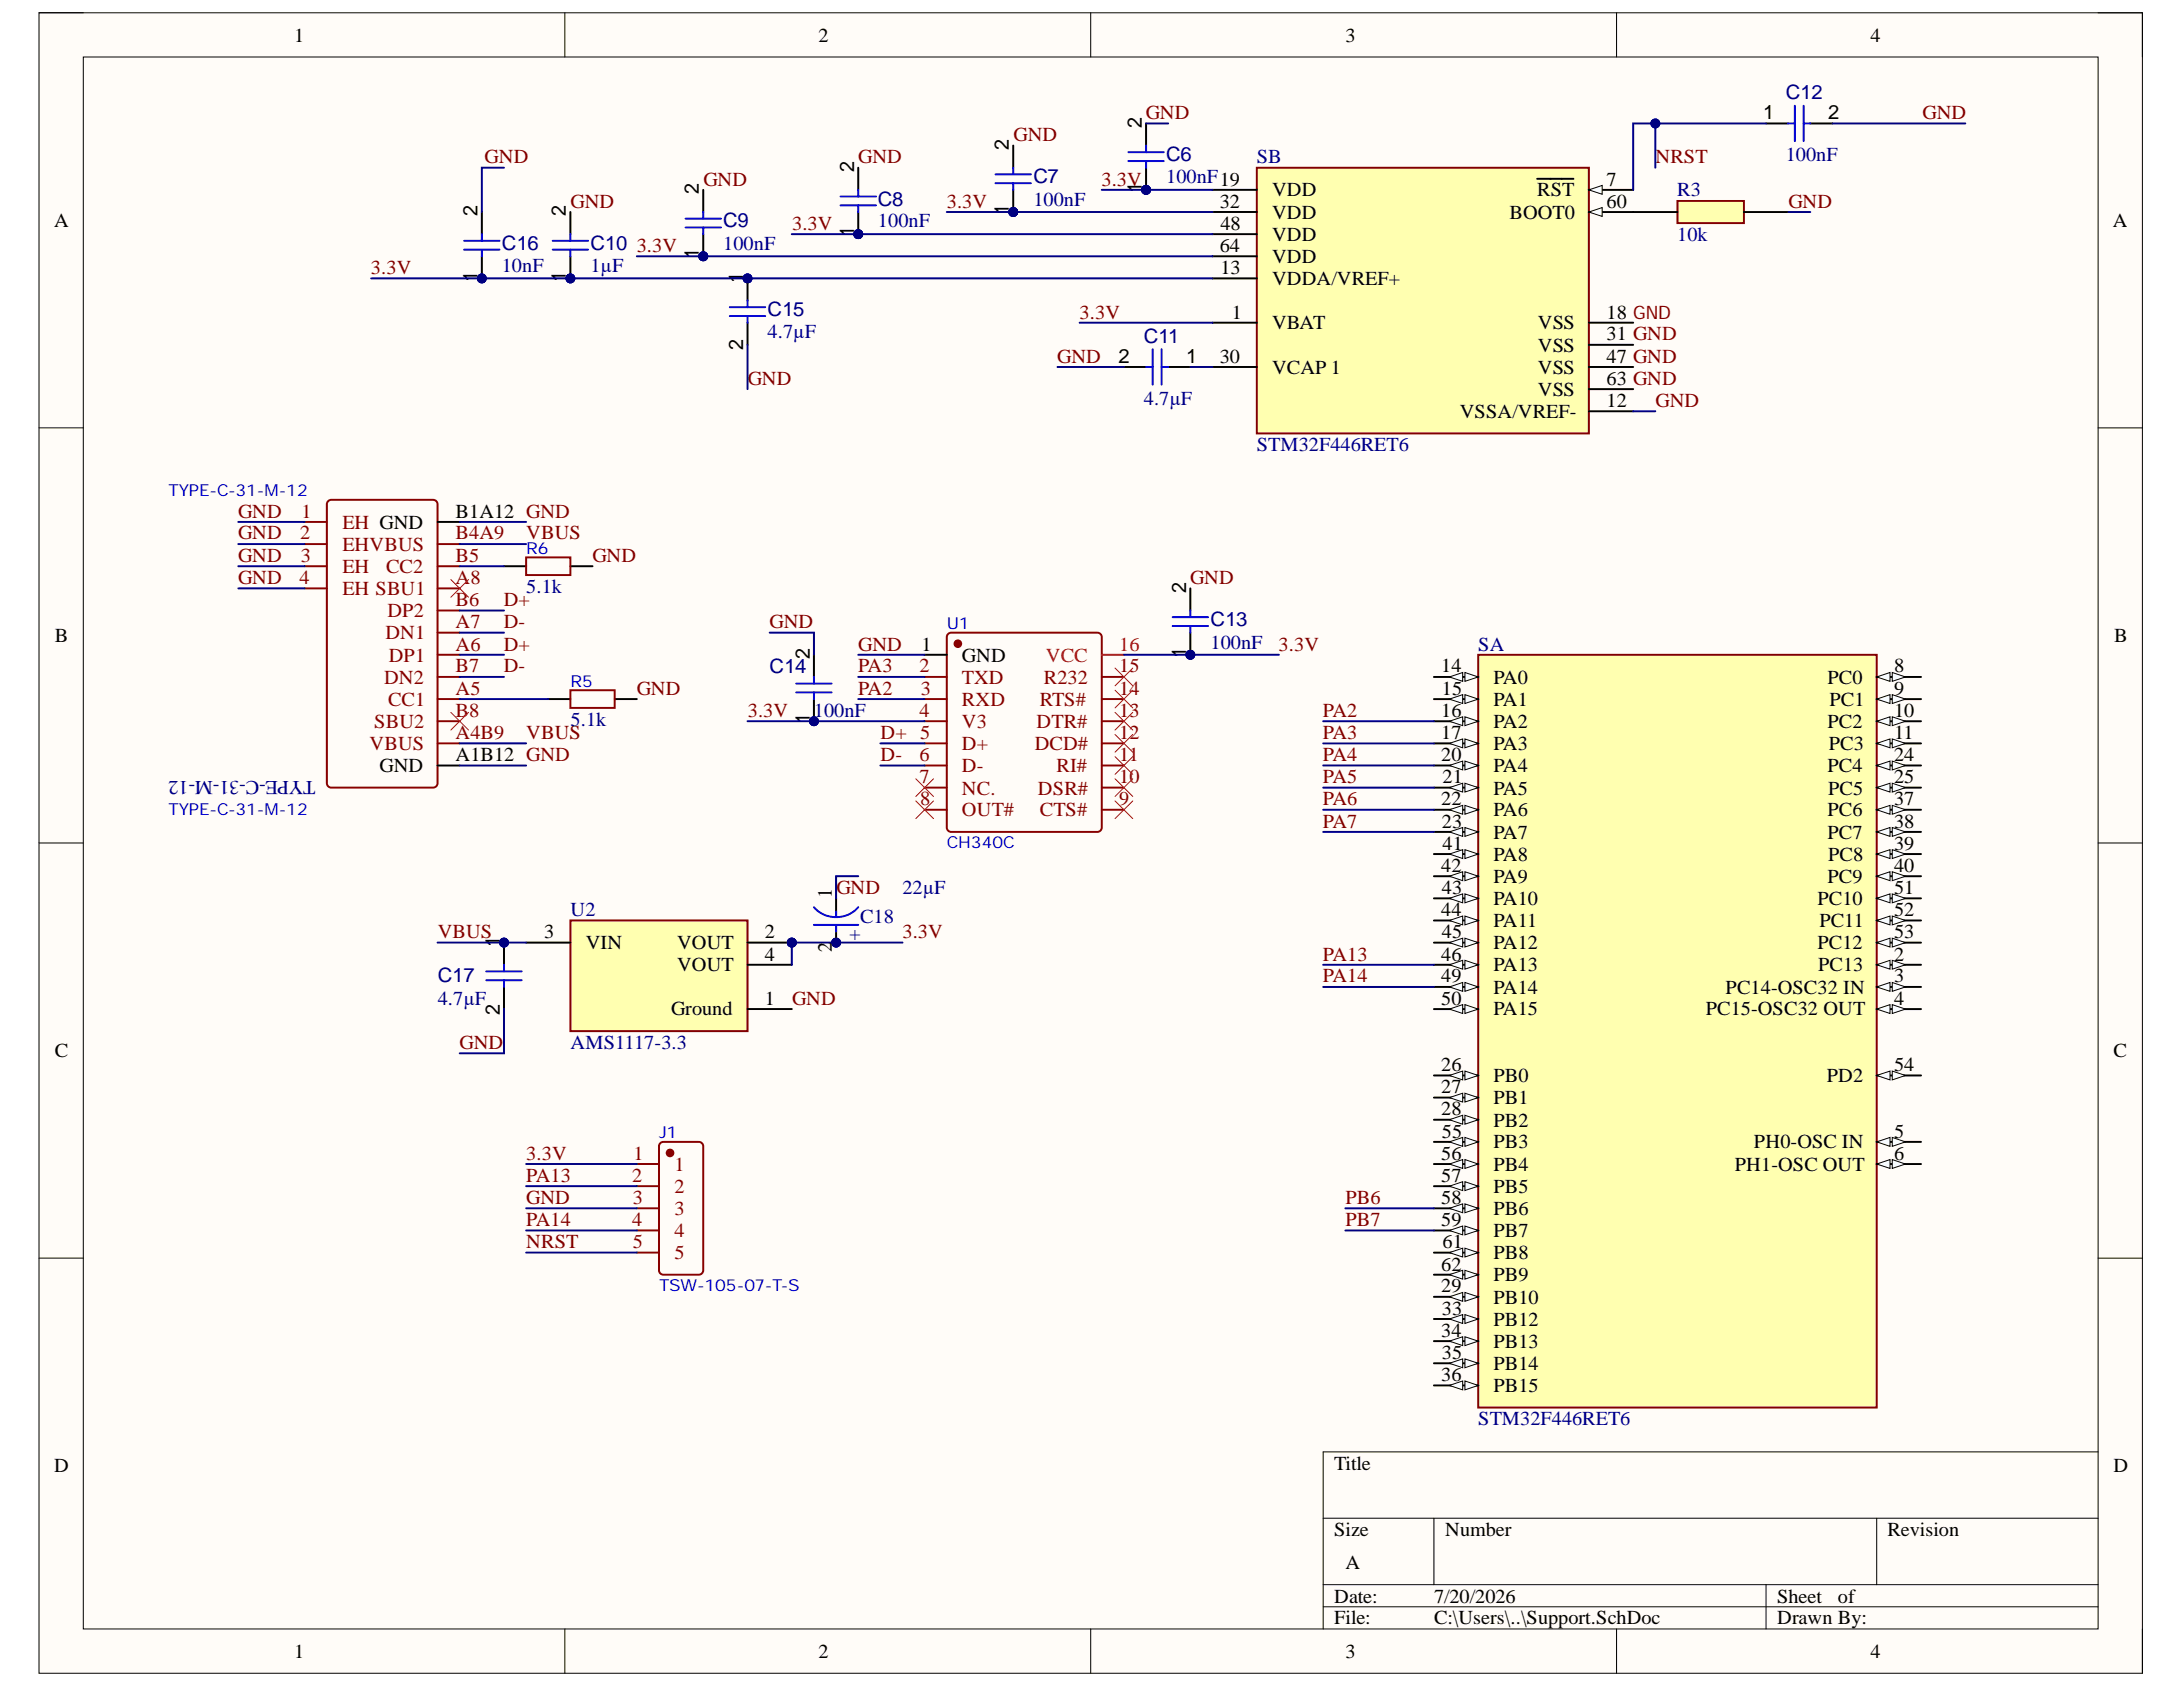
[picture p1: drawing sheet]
<svg xmlns="http://www.w3.org/2000/svg" width="279mm" height="216mm" viewBox="0 0 279 216" stroke-linecap="round" stroke-linejoin="round" font-family="sans-serif">
<defs><g id="words">
<g font-size="2.6">
<text x="146.1" y="16.3" transform="rotate(-90 146.1 16.3)">2</text>
<text x="109.3" y="22" transform="rotate(-90 109.3 22)">2</text>
<text x="129.1" y="19.2" transform="rotate(-90 129.1 19.2)">2</text>
<text x="61.1" y="27.7" transform="rotate(-90 61.1 27.7)">2</text>
<text x="72.4" y="27.7" transform="rotate(-90 72.4 27.7)">2</text>
<text x="89.4" y="24.9" transform="rotate(-90 89.4 24.9)">2</text>
<text x="129.1" y="27.5" transform="rotate(-90 129.1 27.5)">1</text>
<text x="146.1" y="24.7" transform="rotate(-90 146.1 24.7)">1</text>
<text x="89.4" y="33.2" transform="rotate(-90 89.4 33.2)">1</text>
<text x="109.3" y="30.4" transform="rotate(-90 109.3 30.4)">1</text>
<text x="61.1" y="36" transform="rotate(-90 61.1 36)">1</text>
<text x="72.4" y="36" transform="rotate(-90 72.4 36)">1</text>
<text x="95.1" y="36.2" transform="rotate(-90 95.1 36.2)">1</text>
<text x="95.1" y="44.8" transform="rotate(-90 95.1 44.8)">2</text>
<text x="151.8" y="75.9" transform="rotate(-90 151.8 75.9)">2</text>
<text x="103.7" y="84.4" transform="rotate(-90 103.7 84.4)">2</text>
<text x="151.8" y="84.2" transform="rotate(-90 151.8 84.2)">1</text>
<text x="103.7" y="92.6" transform="rotate(-90 103.7 92.6)">1</text>
<text x="106.4" y="115" transform="rotate(-90 106.4 115)">1</text>
<text x="64" y="121.2" transform="rotate(-90 64 121.2)">1</text>
<text x="106.4" y="121.8" transform="rotate(-90 106.4 121.8)">2</text>
<text x="64" y="129.9" transform="rotate(-90 64 129.9)">2</text>
</g>
<g font-size="2.5">
<text x="37.7" y="5.3">1</text>
<text x="104.8" y="5.3">2</text>
<text x="172.2" y="5.3">3</text>
<text x="239.4" y="5.3">4</text>
<text x="225.7" y="15.2">1</text>
<text x="234" y="15.2">2</text>
<text x="205.6" y="23.8">7</text>
<text x="6.9" y="29">A</text>
<text x="156.1" y="26.6">32</text>
<text x="156.2" y="29.4">48</text>
<text x="162.8" y="25.1">VDD</text>
<text x="162.8" y="28">VDD</text>
<text x="193.2" y="28">BOOT0</text>
<text x="196.7" y="25.1">RST</text>
<text x="205.6" y="26.6">60</text>
<text x="270.4" y="29">A</text>
<text x="156.1" y="32.2">64</text>
<text x="156.2" y="35.1">13</text>
<text x="162.8" y="30.8">VDD</text>
<text x="162.8" y="33.7">VDD</text>
<text x="157.6" y="40.8">1</text>
<text x="162.8" y="36.5">VDDA/VREF+</text>
<text x="205.6" y="40.8">18 GND</text>
<text x="143.2" y="46.4">2</text>
<text x="151.8" y="46.4">1</text>
<text x="156.1" y="46.4">30</text>
<text x="162.8" y="42.1">VBAT</text>
<text x="162.8" y="47.8">VCAP 1</text>
<text x="196.8" y="42.1">VSS</text>
<text x="196.8" y="45">VSS</text>
<text x="196.8" y="47.8">VSS</text>
<text x="205.6" y="43.6">31 GND</text>
<text x="205.6" y="46.4">47 GND</text>
<text x="186.8" y="53.5">VSSA/VREF-</text>
<text x="196.8" y="50.7">VSS</text>
<text x="205.6" y="49.2">63 GND</text>
<text x="205.6" y="52">12</text>
<text x="58.3" y="66.2">B1A12 GND</text>
<text x="7" y="82.2">B</text>
<text x="118" y="83.3">1</text>
<text x="270.6" y="82.2">B</text>
<text x="123.1" y="84.7">GND</text>
<text x="184.5" y="86">14</text>
<text x="184.6" y="88.9">15</text>
<text x="191.2" y="87.5">PA0</text>
<text x="233.9" y="87.5">PC0</text>
<text x="242.4" y="86">8</text>
<text x="242.4" y="88.9">9</text>
<text x="184.5" y="91.7">16</text>
<text x="184.5" y="94.6">17</text>
<text x="191.2" y="90.4">PA1</text>
<text x="191.2" y="93.2">PA2</text>
<text x="233.9" y="93.2">PC2</text>
<text x="234.1" y="90.4">PC1</text>
<text x="242.4" y="91.7">10</text>
<text x="242.4" y="94.6">11</text>
<text x="48.6" y="98.8">GND</text>
<text x="58.3" y="97.4">A1B12 GND</text>
<text x="184.5" y="97.4">20</text>
<text x="184.6" y="100.3">21</text>
<text x="191.2" y="96">PA3</text>
<text x="191.2" y="98.8">PA4</text>
<text x="191.2" y="101.7">PA5</text>
<text x="233.9" y="98.8">PC4</text>
<text x="234" y="101.7">PC5</text>
<text x="234.1" y="96">PC3</text>
<text x="242.4" y="97.4">24</text>
<text x="242.4" y="100.3">25</text>
<text x="184.5" y="103.1">22</text>
<text x="184.6" y="105.9">23</text>
<text x="191.2" y="104.5">PA6</text>
<text x="191.2" y="107.4">PA7</text>
<text x="233.9" y="104.5">PC6</text>
<text x="233.9" y="107.4">PC7</text>
<text x="242.4" y="103.1">37</text>
<text x="242.4" y="105.9">38</text>
<text x="184.5" y="111.6">42</text>
<text x="184.6" y="108.7">41</text>
<text x="191.2" y="110.2">PA8</text>
<text x="191.2" y="113">PA9</text>
<text x="233.9" y="113">PC9</text>
<text x="234" y="110.2">PC8</text>
<text x="242.4" y="108.7">39</text>
<text x="242.4" y="111.6">40</text>
<text x="184.5" y="117.3">44</text>
<text x="184.6" y="114.4">43</text>
<text x="191.2" y="115.8">PA10</text>
<text x="191.2" y="118.6">PA11</text>
<text x="232.6" y="115.8">PC10</text>
<text x="232.9" y="118.6">PC11</text>
<text x="242.4" y="114.4">51</text>
<text x="242.4" y="117.3">52</text>
<text x="69.6" y="120.1">3</text>
<text x="75" y="121.5">VIN</text>
<text x="86.6" y="121.5">VOUT</text>
<text x="86.6" y="124.3">VOUT</text>
<text x="97.9" y="120.1">2</text>
<text x="97.9" y="122.9">4</text>
<text x="184.5" y="122.9">46</text>
<text x="184.5" y="125.7">49</text>
<text x="184.6" y="120.1">45</text>
<text x="191.2" y="121.5">PA12</text>
<text x="191.2" y="124.3">PA13</text>
<text x="232.6" y="121.5">PC12</text>
<text x="232.7" y="124.3">PC13</text>
<text x="242.4" y="120.1">53</text>
<text x="242.4" y="122.9">2</text>
<text x="242.4" y="125.7">3</text>
<text x="85.9" y="130">Ground</text>
<text x="97.9" y="128.6">1</text>
<text x="184.5" y="128.6">50</text>
<text x="191.2" y="127.2">PA14</text>
<text x="191.2" y="130">PA15</text>
<text x="218.3" y="130">PC15-OSC32 OUT</text>
<text x="220.9" y="127.2">PC14-OSC32 IN</text>
<text x="242.4" y="128.6">4</text>
<text x="7" y="135.3">C</text>
<text x="184.5" y="137.1">26</text>
<text x="242.4" y="137.1">54</text>
<text x="270.5" y="135.3">C</text>
<text x="184.5" y="139.9">27</text>
<text x="184.5" y="142.7">28</text>
<text x="191.2" y="138.5">PB0</text>
<text x="191.2" y="141.3">PB1</text>
<text x="233.8" y="138.5">PD2</text>
<text x="184.5" y="148.4">56</text>
<text x="184.6" y="145.6">55</text>
<text x="191.2" y="144.2">PB2</text>
<text x="191.2" y="147">PB3</text>
<text x="191.2" y="149.8">PB4</text>
<text x="222" y="149.8">PH1-OSC OUT</text>
<text x="224.5" y="147">PH0-OSC IN</text>
<text x="242.4" y="145.6">5</text>
<text x="242.4" y="148.4">6</text>
<text x="184.5" y="151.3">57</text>
<text x="184.5" y="154.1">58</text>
<text x="191.2" y="152.6">PB5</text>
<text x="191.2" y="155.5">PB6</text>
<text x="184.5" y="156.9">59</text>
<text x="184.6" y="159.7">61</text>
<text x="191.2" y="158.3">PB7</text>
<text x="191.2" y="161.2">PB8</text>
<text x="184.5" y="162.6">62</text>
<text x="184.5" y="165.4">29</text>
<text x="191.2" y="164">PB9</text>
<text x="191.2" y="166.8">PB10</text>
<text x="184.5" y="171.1">34</text>
<text x="184.6" y="168.3">33</text>
<text x="184.6" y="174">35</text>
<text x="191.2" y="169.6">PB12</text>
<text x="191.2" y="172.5">PB13</text>
<text x="184.5" y="176.7">36</text>
<text x="191.2" y="175.3">PB14</text>
<text x="191.2" y="178.2">PB15</text>
<text x="6.9" y="188.4">D</text>
<text x="170.8" y="188.1">Title</text>
<text x="270.5" y="188.4">D</text>
<text x="170.8" y="196.5">Size</text>
<text x="185" y="196.5">Number</text>
<text x="241.6" y="196.5">Revision</text>
<text x="172.2" y="200.9">A</text>
<text x="170.8" y="205.1">Date:</text>
<text x="170.8" y="207.9">File:</text>
<text x="183.5" y="205.1">7/20/2026</text>
<text x="183.5" y="207.9">C:\Users\..\Support.SchDoc</text>
<text x="227.5" y="205.1">Sheet</text>
<text x="227.5" y="207.9">Drawn By:</text>
<text x="235.2" y="205.1">of</text>
<text x="37.7" y="212.2">1</text>
<text x="104.8" y="212.2">2</text>
<text x="172.2" y="212.2">3</text>
<text x="239.4" y="212.2">4</text>
</g>
<g font-size="2.5" fill="#800000">
<text x="146.6" y="15.2">GND</text>
<text x="246.1" y="15.2">GND</text>
<text x="62" y="20.9">GND</text>
<text x="90" y="23.8">GND</text>
<text x="109.8" y="20.9">GND</text>
<text x="129.7" y="18.1">GND</text>
<text x="141" y="23.8">3.3V</text>
<text x="211.9" y="20.9">NRST</text>
<text x="73" y="26.6">GND</text>
<text x="101.4" y="29.4">3.3V</text>
<text x="121.2" y="26.6">3.3V</text>
<text x="228.9" y="26.6">GND</text>
<text x="47.5" y="35.1">3.3V</text>
<text x="81.5" y="32.2">3.3V</text>
<text x="138.2" y="40.8">3.3V</text>
<text x="135.3" y="46.4">GND</text>
<text x="95.7" y="49.2">GND</text>
<text x="211.9" y="52">GND</text>
<text x="30.5" y="66.2">GND</text>
<text x="30.5" y="69">GND</text>
<text x="30.5" y="71.9">GND</text>
<text x="67.4" y="69">VBUS</text>
<text x="75.8" y="71.9">GND</text>
<text x="30.5" y="74.7">GND</text>
<text x="64.5" y="77.6">D+</text>
<text x="152.3" y="74.7">GND</text>
<text x="64.5" y="83.3">D+</text>
<text x="64.5" y="80.4">D-</text>
<text x="98.5" y="80.4">GND</text>
<text x="109.8" y="83.3">GND</text>
<text x="163.7" y="83.3">3.3V</text>
<text x="64.5" y="86">D-</text>
<text x="81.5" y="88.9">GND</text>
<text x="109.8" y="86">PA3</text>
<text x="109.8" y="88.9">PA2</text>
<text x="67.4" y="94.6">VBUS</text>
<text x="95.7" y="91.7">3.3V</text>
<text x="112.7" y="94.6">D+ 5</text>
<text x="169.3" y="91.7">PA2</text>
<text x="169.3" y="94.6">PA3</text>
<text x="112.7" y="97.4">D-</text>
<text x="169.3" y="97.4">PA4</text>
<text x="169.3" y="100.3">PA5</text>
<text x="169.3" y="103.1">PA6</text>
<text x="169.3" y="105.9">PA7</text>
<text x="107" y="114.4">GND</text>
<text x="56" y="120.1">VBUS</text>
<text x="115.5" y="120.1">3.3V</text>
<text x="169.3" y="122.9">PA13</text>
<text x="169.3" y="125.7">PA14</text>
<text x="101.4" y="128.6">GND</text>
<text x="58.8" y="134.3">GND</text>
<text x="67.4" y="148.4">3.3V</text>
<text x="67.4" y="151.3">PA13</text>
<text x="67.4" y="154.1">GND</text>
<text x="172.2" y="154.1">PB6</text>
<text x="67.4" y="156.9">PA14</text>
<text x="67.4" y="159.7">NRST</text>
<text x="172.2" y="156.9">PB7</text>
</g>
<g font-size="2.5" fill="#000080">
<text x="228.6" y="12.7">C12</text>
<text x="132.3" y="23.4">C7</text>
<text x="149.3" y="23.4">100nF19</text>
<text x="149.3" y="20.6">C6</text>
<text x="160.9" y="20.9">SB</text>
<text x="228.6" y="20.6">100nF</text>
<text x="92.6" y="29.1">C9</text>
<text x="112.4" y="29.1">100nF</text>
<text x="112.4" y="26.3">C8</text>
<text x="132.3" y="26.3">100nF</text>
<text x="214.7" y="25.1">R3</text>
<text x="64.2" y="34.8">10nF</text>
<text x="64.2" y="32">C16</text>
<text x="75.6" y="34.8">1µF</text>
<text x="75.6" y="32">C10</text>
<text x="92.6" y="32">100nF</text>
<text x="214.7" y="30.8">10k</text>
<text x="98.2" y="40.4">C15</text>
<text x="98.2" y="43.3">4.7µF</text>
<text x="146.4" y="43.9">C11</text>
<text x="146.4" y="51.8">4.7µF</text>
<text x="160.9" y="57.7">STM32F446RET6</text>
<text x="67.4" y="75.9">5.1k</text>
<text x="154.9" y="83">100nF</text>
<text x="154.9" y="80.1">C13</text>
<text x="189.2" y="83.3">SA</text>
<text x="98.5" y="86.1">C14</text>
<text x="73" y="92.9">5.1k</text>
<text x="104.2" y="91.7">100nF</text>
<text x="40.4" y="99.9" transform="rotate(-180 40.4 99.9)">TYPE-C-31-M-12</text>
<text x="73" y="117.3">U2</text>
<text x="110.1" y="118.1">C18</text>
<text x="110.2" y="119" transform="rotate(-180 110.2 119)">+</text>
<text x="115.5" y="114.4">22µF</text>
<text x="56" y="125.7">C17</text>
<text x="56" y="128.6">4.7µF</text>
<text x="73" y="134.3">AMS1117-3.3</text>
<text x="189.2" y="182.4">STM32F446RET6</text>
</g>
<g font-size="2.5" fill="#800">
<text x="38.4" y="69">2</text>
<text x="38.5" y="71.9">3</text>
<text x="38.6" y="66.2">1</text>
<text x="43.8" y="70.5">EHVBUS</text>
<text x="43.8" y="67.7">EH GND</text>
<text x="58.3" y="71.9">B5</text>
<text x="58.3" y="69">B4A9</text>
<text x="38.3" y="74.7">4</text>
<text x="43.8" y="76.1">EH SBU1</text>
<text x="43.8" y="73.4">EH</text>
<text x="49.4" y="73.4">CC2</text>
<text x="58.3" y="77.6">B6</text>
<text x="58.3" y="74.7">A8</text>
<text x="49.3" y="81.8">DN1</text>
<text x="49.6" y="79">DP2</text>
<text x="58.3" y="83.3">A6</text>
<text x="58.3" y="80.4">A7</text>
<text x="49.2" y="87.5">DN2</text>
<text x="49.8" y="84.7">DP1</text>
<text x="58.3" y="88.9">A5</text>
<text x="58.3" y="86">B7</text>
<text x="117.7" y="86">2</text>
<text x="117.9" y="88.9">3</text>
<text x="123.1" y="87.5">TXD</text>
<text x="133.6" y="87.5">R232</text>
<text x="143.3" y="88.9">14</text>
<text x="143.3" y="86">15</text>
<text x="47.9" y="93.2">SBU2</text>
<text x="49.7" y="90.4">CC1</text>
<text x="58.3" y="94.6">A4B9</text>
<text x="58.3" y="91.7">B8</text>
<text x="117.7" y="91.7">4</text>
<text x="123.1" y="90.4">RXD</text>
<text x="123.1" y="93.2">V3</text>
<text x="132.7" y="93.2">DTR#</text>
<text x="133.1" y="90.4">RTS#</text>
<text x="143.3" y="94.6">12</text>
<text x="143.3" y="91.7">13</text>
<text x="47.3" y="96">VBUS</text>
<text x="117.7" y="97.4">6</text>
<text x="117.7" y="100.3">7</text>
<text x="123.1" y="96">D+</text>
<text x="123.1" y="98.8">D-</text>
<text x="123.1" y="101.7">NC.</text>
<text x="132.4" y="96">DCD#</text>
<text x="132.9" y="101.7">DSR#</text>
<text x="135.2" y="98.8">RI#</text>
<text x="143.3" y="100.3">10</text>
<text x="143.3" y="97.4">11</text>
<text x="117.8" y="103.1">8</text>
<text x="123.1" y="104.5">OUT#</text>
<text x="133.1" y="104.5">CTS#</text>
<text x="143.3" y="103.1">9</text>
<text x="81.1" y="148.4">1</text>
<text x="86.3" y="149.8">1</text>
<text x="80.9" y="151.3">2</text>
<text x="81" y="154.1">3</text>
<text x="86.3" y="152.6">2</text>
<text x="86.3" y="155.5">3</text>
<text x="80.9" y="156.9">4</text>
<text x="81" y="159.7">5</text>
<text x="86.3" y="158.3">4</text>
<text x="86.3" y="161.2">5</text>
</g>
<g font-size="2.5" fill="#f00">
<text x="143.3" y="83.3">16</text>
<text x="133.9" y="84.7">VCC</text>
</g>
<g font-size="2.1" fill="#00f">
<text x="21.6" y="63.5">TYPE-C-31-M-12</text>
<text x="67.4" y="70.9">R6</text>
<text x="121.2" y="80.5">U1</text>
<text x="73" y="87.9">R5</text>
<text x="21.6" y="104.3">TYPE-C-31-M-12</text>
<text x="121.2" y="108.6">CH340C</text>
<text x="84.4" y="145.7">J1</text>
<text x="84.4" y="165.2">TSW-105-07-T-S</text>
</g>
</g></defs>
<path d="M5 1.6h269.2v212.5h-269.2z" fill-rule="evenodd" fill="#fffcf8"/>
<path d="M5 1.6h269.2v212.5h-269.2z" fill="none" stroke="#000" stroke-width=".13"/>
<path d="M10.7 7.3h257.8v201.2h-257.8z" fill-rule="evenodd" fill="#fffcf8"/>
<g fill="none" stroke="#000" stroke-width=".13">
<path d="M5 1.6h5.7M10.7 7.3h257.8v201.2h-257.8zM72.3 1.6v5.7M139.6 1.6v5.7M206.9 1.6v5.7M268.5 1.6h5.7v5.7M5 54.8h5.7M268.5 54.8h5.7M5 107.9h5.7M268.5 107.9h5.7M5 161h5.7M268.5 161h5.7"/>
<path d="M169.4 194.3h99.1M183.5 194.3v8.5M240.2 194.3v8.5M268.5 185.8h-99.1v22.7M72.3 208.5v5.6M139.6 208.5v5.6M169.4 202.8h99.1M169.4 205.6h99.1M206.9 208.5v5.6M226 202.8v5.7M274.2 208.5v5.6"/>
</g>
<path d="M189.2 83.8h51v96.3h-51z" fill-rule="evenodd" fill="#ffffb0"/>
<path d="M189.2 83.8h51v96.3h-51z" fill="none" stroke="#800000" stroke-width=".25"/>
<path d="M240.2 86.6h5.7" fill="none" stroke="#000" stroke-width=".25"/>
<path d="M240.2 86.6l1.7-.5v1.1z" fill="#f8fcff"/>
<path d="M240.2 86.6l1.7-.5v1.1z" fill="none" stroke="#000" stroke-width=".13"/>
<path d="M242.2 86.1l1.7 .5-1.7 .6z" fill="#f8fcff"/>
<path d="M242.2 86.1l1.7 .5-1.7 .6z" fill="none" stroke="#000" stroke-width=".13"/>
<path d="M240.2 89.5h5.7" fill="none" stroke="#000" stroke-width=".25"/>
<path d="M240.2 89.5l1.7-.6v1.1z" fill="#f8fcff"/>
<path d="M240.2 89.5l1.7-.6v1.1z" fill="none" stroke="#000" stroke-width=".13"/>
<path d="M242.2 88.9l1.7 .6-1.7 .5z" fill="#f8fcff"/>
<path d="M242.2 88.9l1.7 .6-1.7 .5z" fill="none" stroke="#000" stroke-width=".13"/>
<path d="M240.2 92.3h5.7" fill="none" stroke="#000" stroke-width=".25"/>
<path d="M240.2 92.3l1.7-.6v1.2z" fill="#f8fcff"/>
<path d="M240.2 92.3l1.7-.6v1.2z" fill="none" stroke="#000" stroke-width=".13"/>
<path d="M242.2 91.7l1.7 .6-1.7 .6z" fill="#f8fcff"/>
<path d="M242.2 91.7l1.7 .6-1.7 .6z" fill="none" stroke="#000" stroke-width=".13"/>
<path d="M240.2 95.1h5.7" fill="none" stroke="#000" stroke-width=".25"/>
<path d="M240.2 95.1l1.7-.5v1.1z" fill="#f8fcff"/>
<path d="M240.2 95.1l1.7-.5v1.1z" fill="none" stroke="#000" stroke-width=".13"/>
<path d="M242.2 94.6l1.7 .5-1.7 .6z" fill="#f8fcff"/>
<path d="M242.2 94.6l1.7 .5-1.7 .6z" fill="none" stroke="#000" stroke-width=".13"/>
<path d="M240.2 98h5.7" fill="none" stroke="#000" stroke-width=".25"/>
<path d="M240.2 98l1.7-.6v1.1z" fill="#f8fcff"/>
<path d="M240.2 98l1.7-.6v1.1z" fill="none" stroke="#000" stroke-width=".13"/>
<path d="M242.2 97.4l1.7 .6-1.7 .5z" fill="#f8fcff"/>
<path d="M242.2 97.4l1.7 .6-1.7 .5z" fill="none" stroke="#000" stroke-width=".13"/>
<path d="M240.2 100.8h5.7" fill="none" stroke="#000" stroke-width=".25"/>
<path d="M240.2 100.8l1.7-.6v1.2z" fill="#f8fcff"/>
<path d="M240.2 100.8l1.7-.6v1.2z" fill="none" stroke="#000" stroke-width=".13"/>
<path d="M242.2 100.2l1.7 .6-1.7 .6z" fill="#f8fcff"/>
<path d="M242.2 100.2l1.7 .6-1.7 .6z" fill="none" stroke="#000" stroke-width=".13"/>
<path d="M240.2 103.6h5.7" fill="none" stroke="#000" stroke-width=".25"/>
<path d="M240.2 103.6l1.7-.5v1.1z" fill="#f8fcff"/>
<path d="M240.2 103.6l1.7-.5v1.1z" fill="none" stroke="#000" stroke-width=".13"/>
<path d="M242.2 103.1l1.7 .5-1.7 .6z" fill="#f8fcff"/>
<path d="M242.2 103.1l1.7 .5-1.7 .6z" fill="none" stroke="#000" stroke-width=".13"/>
<path d="M240.2 106.5h5.7" fill="none" stroke="#000" stroke-width=".25"/>
<path d="M240.2 106.5l1.7-.6v1.1z" fill="#f8fcff"/>
<path d="M240.2 106.5l1.7-.6v1.1z" fill="none" stroke="#000" stroke-width=".13"/>
<path d="M242.2 105.9l1.7 .6-1.7 .5z" fill="#f8fcff"/>
<path d="M242.2 105.9l1.7 .6-1.7 .5z" fill="none" stroke="#000" stroke-width=".13"/>
<path d="M240.2 109.3h5.7" fill="none" stroke="#000" stroke-width=".25"/>
<path d="M240.2 109.3l1.7-.6v1.2z" fill="#f8fcff"/>
<path d="M240.2 109.3l1.7-.6v1.2z" fill="none" stroke="#000" stroke-width=".13"/>
<path d="M242.2 108.7l1.7 .6-1.7 .6z" fill="#f8fcff"/>
<path d="M242.2 108.7l1.7 .6-1.7 .6z" fill="none" stroke="#000" stroke-width=".13"/>
<path d="M240.2 112.1h5.7" fill="none" stroke="#000" stroke-width=".25"/>
<path d="M240.2 112.1l1.7-.5v1.1z" fill="#f8fcff"/>
<path d="M240.2 112.1l1.7-.5v1.1z" fill="none" stroke="#000" stroke-width=".13"/>
<path d="M242.2 111.6l1.7 .5-1.7 .6z" fill="#f8fcff"/>
<path d="M242.2 111.6l1.7 .5-1.7 .6z" fill="none" stroke="#000" stroke-width=".13"/>
<path d="M240.2 115h5.7" fill="none" stroke="#000" stroke-width=".25"/>
<path d="M240.2 115l1.7-.6v1.1z" fill="#f8fcff"/>
<path d="M240.2 115l1.7-.6v1.1z" fill="none" stroke="#000" stroke-width=".13"/>
<path d="M242.2 114.4l1.7 .6-1.7 .5z" fill="#f8fcff"/>
<path d="M242.2 114.4l1.7 .6-1.7 .5z" fill="none" stroke="#000" stroke-width=".13"/>
<path d="M240.2 117.8h5.7" fill="none" stroke="#000" stroke-width=".25"/>
<path d="M240.2 117.8l1.7-.6v1.2z" fill="#f8fcff"/>
<path d="M240.2 117.8l1.7-.6v1.2z" fill="none" stroke="#000" stroke-width=".13"/>
<path d="M242.2 117.2l1.7 .6-1.7 .6z" fill="#f8fcff"/>
<path d="M242.2 117.2l1.7 .6-1.7 .6z" fill="none" stroke="#000" stroke-width=".13"/>
<path d="M240.2 120.6h5.7" fill="none" stroke="#000" stroke-width=".25"/>
<path d="M240.2 120.6l1.7-.5v1.1z" fill="#f8fcff"/>
<path d="M240.2 120.6l1.7-.5v1.1z" fill="none" stroke="#000" stroke-width=".13"/>
<path d="M242.2 120.1l1.7 .5-1.7 .6z" fill="#f8fcff"/>
<path d="M242.2 120.1l1.7 .5-1.7 .6z" fill="none" stroke="#000" stroke-width=".13"/>
<path d="M240.2 123.5h5.7" fill="none" stroke="#000" stroke-width=".25"/>
<path d="M240.2 123.5l1.7-.6v1.1z" fill="#f8fcff"/>
<path d="M240.2 123.5l1.7-.6v1.1z" fill="none" stroke="#000" stroke-width=".13"/>
<path d="M242.2 122.9l1.7 .6-1.7 .5z" fill="#f8fcff"/>
<path d="M242.2 122.9l1.7 .6-1.7 .5z" fill="none" stroke="#000" stroke-width=".13"/>
<path d="M240.2 126.3h5.7" fill="none" stroke="#000" stroke-width=".25"/>
<path d="M240.2 126.3l1.7-.6v1.2z" fill="#f8fcff"/>
<path d="M240.2 126.3l1.7-.6v1.2z" fill="none" stroke="#000" stroke-width=".13"/>
<path d="M242.2 125.7l1.7 .6-1.7 .6z" fill="#f8fcff"/>
<path d="M242.2 125.7l1.7 .6-1.7 .6z" fill="none" stroke="#000" stroke-width=".13"/>
<path d="M240.2 129.1h5.7" fill="none" stroke="#000" stroke-width=".25"/>
<path d="M240.2 129.1l1.7-.5v1.1z" fill="#f8fcff"/>
<path d="M240.2 129.1l1.7-.5v1.1z" fill="none" stroke="#000" stroke-width=".13"/>
<path d="M242.2 128.6l1.7 .5-1.7 .6z" fill="#f8fcff"/>
<path d="M242.2 128.6l1.7 .5-1.7 .6z" fill="none" stroke="#000" stroke-width=".13"/>
<path d="M240.2 146.1h5.7" fill="none" stroke="#000" stroke-width=".25"/>
<path d="M240.2 146.1l1.7-.5v1.1z" fill="#f8fcff"/>
<path d="M240.2 146.1l1.7-.5v1.1z" fill="none" stroke="#000" stroke-width=".13"/>
<path d="M242.2 145.6l1.7 .5-1.7 .6z" fill="#f8fcff"/>
<path d="M242.2 145.6l1.7 .5-1.7 .6z" fill="none" stroke="#000" stroke-width=".13"/>
<path d="M240.2 149h5.7" fill="none" stroke="#000" stroke-width=".25"/>
<path d="M240.2 149l1.7-.6v1.1z" fill="#f8fcff"/>
<path d="M240.2 149l1.7-.6v1.1z" fill="none" stroke="#000" stroke-width=".13"/>
<path d="M242.2 148.4l1.7 .6-1.7 .5z" fill="#f8fcff"/>
<path d="M242.2 148.4l1.7 .6-1.7 .5z" fill="none" stroke="#000" stroke-width=".13"/>
<path d="M183.5 86.6h5.7" fill="none" stroke="#000" stroke-width=".25"/>
<path d="M187.5 86.1l1.7 .5-1.7 .6z" fill="#f8fcff"/>
<path d="M187.5 86.1l1.7 .5-1.7 .6z" fill="none" stroke="#000" stroke-width=".13"/>
<path d="M185.5 86.6l1.7-.5v1.1z" fill="#f8fcff"/>
<path d="M185.5 86.6l1.7-.5v1.1z" fill="none" stroke="#000" stroke-width=".13"/>
<path d="M183.5 89.5h5.7" fill="none" stroke="#000" stroke-width=".25"/>
<path d="M187.5 88.9l1.7 .6-1.7 .5z" fill="#f8fcff"/>
<path d="M187.5 88.9l1.7 .6-1.7 .5z" fill="none" stroke="#000" stroke-width=".13"/>
<path d="M185.5 89.5l1.7-.6v1.1z" fill="#f8fcff"/>
<path d="M185.5 89.5l1.7-.6v1.1z" fill="none" stroke="#000" stroke-width=".13"/>
<path d="M183.5 92.3h5.7" fill="none" stroke="#000" stroke-width=".25"/>
<path d="M187.5 91.7l1.7 .6-1.7 .6z" fill="#f8fcff"/>
<path d="M187.5 91.7l1.7 .6-1.7 .6z" fill="none" stroke="#000" stroke-width=".13"/>
<path d="M185.5 92.3l1.7-.6v1.2z" fill="#f8fcff"/>
<path d="M185.5 92.3l1.7-.6v1.2z" fill="none" stroke="#000" stroke-width=".13"/>
<path d="M183.5 95.1h5.7" fill="none" stroke="#000" stroke-width=".25"/>
<path d="M187.5 94.6l1.7 .5-1.7 .6z" fill="#f8fcff"/>
<path d="M187.5 94.6l1.7 .5-1.7 .6z" fill="none" stroke="#000" stroke-width=".13"/>
<path d="M185.5 95.1l1.7-.5v1.1z" fill="#f8fcff"/>
<path d="M185.5 95.1l1.7-.5v1.1z" fill="none" stroke="#000" stroke-width=".13"/>
<path d="M183.5 98h5.7" fill="none" stroke="#000" stroke-width=".25"/>
<path d="M187.5 97.4l1.7 .6-1.7 .5z" fill="#f8fcff"/>
<path d="M187.5 97.4l1.7 .6-1.7 .5z" fill="none" stroke="#000" stroke-width=".13"/>
<path d="M185.5 98l1.7-.6v1.1z" fill="#f8fcff"/>
<path d="M185.5 98l1.7-.6v1.1z" fill="none" stroke="#000" stroke-width=".13"/>
<path d="M183.5 100.8h5.7" fill="none" stroke="#000" stroke-width=".25"/>
<path d="M187.5 100.2l1.7 .6-1.7 .6z" fill="#f8fcff"/>
<path d="M187.5 100.2l1.7 .6-1.7 .6z" fill="none" stroke="#000" stroke-width=".13"/>
<path d="M185.5 100.8l1.7-.6v1.2z" fill="#f8fcff"/>
<path d="M185.5 100.8l1.7-.6v1.2z" fill="none" stroke="#000" stroke-width=".13"/>
<path d="M183.5 103.6h5.7" fill="none" stroke="#000" stroke-width=".25"/>
<path d="M187.5 103.1l1.7 .5-1.7 .6z" fill="#f8fcff"/>
<path d="M187.5 103.1l1.7 .5-1.7 .6z" fill="none" stroke="#000" stroke-width=".13"/>
<path d="M185.5 103.6l1.7-.5v1.1z" fill="#f8fcff"/>
<path d="M185.5 103.6l1.7-.5v1.1z" fill="none" stroke="#000" stroke-width=".13"/>
<path d="M183.5 106.5h5.7" fill="none" stroke="#000" stroke-width=".25"/>
<path d="M187.5 105.9l1.7 .6-1.7 .5z" fill="#f8fcff"/>
<path d="M187.5 105.9l1.7 .6-1.7 .5z" fill="none" stroke="#000" stroke-width=".13"/>
<path d="M185.5 106.5l1.7-.6v1.1z" fill="#f8fcff"/>
<path d="M185.5 106.5l1.7-.6v1.1z" fill="none" stroke="#000" stroke-width=".13"/>
<path d="M183.5 109.3h5.7" fill="none" stroke="#000" stroke-width=".25"/>
<path d="M187.5 108.7l1.7 .6-1.7 .6z" fill="#f8fcff"/>
<path d="M187.5 108.7l1.7 .6-1.7 .6z" fill="none" stroke="#000" stroke-width=".13"/>
<path d="M185.5 109.3l1.7-.6v1.2z" fill="#f8fcff"/>
<path d="M185.5 109.3l1.7-.6v1.2z" fill="none" stroke="#000" stroke-width=".13"/>
<path d="M183.5 112.1h5.7" fill="none" stroke="#000" stroke-width=".25"/>
<path d="M187.5 111.6l1.7 .5-1.7 .6z" fill="#f8fcff"/>
<path d="M187.5 111.6l1.7 .5-1.7 .6z" fill="none" stroke="#000" stroke-width=".13"/>
<path d="M185.5 112.1l1.7-.5v1.1z" fill="#f8fcff"/>
<path d="M185.5 112.1l1.7-.5v1.1z" fill="none" stroke="#000" stroke-width=".13"/>
<path d="M183.5 115h5.7" fill="none" stroke="#000" stroke-width=".25"/>
<path d="M187.5 114.4l1.7 .6-1.7 .5z" fill="#f8fcff"/>
<path d="M187.5 114.4l1.7 .6-1.7 .5z" fill="none" stroke="#000" stroke-width=".13"/>
<path d="M185.5 115l1.7-.6v1.1z" fill="#f8fcff"/>
<path d="M185.5 115l1.7-.6v1.1z" fill="none" stroke="#000" stroke-width=".13"/>
<path d="M183.5 117.8h5.7" fill="none" stroke="#000" stroke-width=".25"/>
<path d="M187.5 117.2l1.7 .6-1.7 .6z" fill="#f8fcff"/>
<path d="M187.5 117.2l1.7 .6-1.7 .6z" fill="none" stroke="#000" stroke-width=".13"/>
<path d="M185.5 117.8l1.7-.6v1.2z" fill="#f8fcff"/>
<path d="M185.5 117.8l1.7-.6v1.2z" fill="none" stroke="#000" stroke-width=".13"/>
<path d="M183.5 120.6h5.7" fill="none" stroke="#000" stroke-width=".25"/>
<path d="M187.5 120.1l1.7 .5-1.7 .6z" fill="#f8fcff"/>
<path d="M187.5 120.1l1.7 .5-1.7 .6z" fill="none" stroke="#000" stroke-width=".13"/>
<path d="M185.5 120.6l1.7-.5v1.1z" fill="#f8fcff"/>
<path d="M185.5 120.6l1.7-.5v1.1z" fill="none" stroke="#000" stroke-width=".13"/>
<path d="M183.5 123.5h5.7" fill="none" stroke="#000" stroke-width=".25"/>
<path d="M187.5 122.9l1.7 .6-1.7 .5z" fill="#f8fcff"/>
<path d="M187.5 122.9l1.7 .6-1.7 .5z" fill="none" stroke="#000" stroke-width=".13"/>
<path d="M185.5 123.5l1.7-.6v1.1z" fill="#f8fcff"/>
<path d="M185.5 123.5l1.7-.6v1.1z" fill="none" stroke="#000" stroke-width=".13"/>
<path d="M183.5 126.3h5.7" fill="none" stroke="#000" stroke-width=".25"/>
<path d="M187.5 125.7l1.7 .6-1.7 .6z" fill="#f8fcff"/>
<path d="M187.5 125.7l1.7 .6-1.7 .6z" fill="none" stroke="#000" stroke-width=".13"/>
<path d="M185.5 126.3l1.7-.6v1.2z" fill="#f8fcff"/>
<path d="M185.5 126.3l1.7-.6v1.2z" fill="none" stroke="#000" stroke-width=".13"/>
<path d="M183.5 129.1h5.7" fill="none" stroke="#000" stroke-width=".25"/>
<path d="M187.5 128.6l1.7 .5-1.7 .6z" fill="#f8fcff"/>
<path d="M187.5 128.6l1.7 .5-1.7 .6z" fill="none" stroke="#000" stroke-width=".13"/>
<path d="M185.5 129.1l1.7-.5v1.1z" fill="#f8fcff"/>
<path d="M185.5 129.1l1.7-.5v1.1z" fill="none" stroke="#000" stroke-width=".13"/>
<path d="M183.5 137.6h5.7" fill="none" stroke="#000" stroke-width=".25"/>
<path d="M187.5 137.1l1.7 .5-1.7 .6z" fill="#f8fcff"/>
<path d="M187.5 137.1l1.7 .5-1.7 .6z" fill="none" stroke="#000" stroke-width=".13"/>
<path d="M185.5 137.6l1.7-.5v1.1z" fill="#f8fcff"/>
<path d="M185.5 137.6l1.7-.5v1.1z" fill="none" stroke="#000" stroke-width=".13"/>
<path d="M183.5 140.5h5.7" fill="none" stroke="#000" stroke-width=".25"/>
<path d="M187.5 139.9l1.7 .6-1.7 .5z" fill="#f8fcff"/>
<path d="M187.5 139.9l1.7 .6-1.7 .5z" fill="none" stroke="#000" stroke-width=".13"/>
<path d="M185.5 140.5l1.7-.6v1.1z" fill="#f8fcff"/>
<path d="M185.5 140.5l1.7-.6v1.1z" fill="none" stroke="#000" stroke-width=".13"/>
<path d="M183.5 143.3h5.7" fill="none" stroke="#000" stroke-width=".25"/>
<path d="M187.5 142.7l1.7 .6-1.7 .6z" fill="#f8fcff"/>
<path d="M187.5 142.7l1.7 .6-1.7 .6z" fill="none" stroke="#000" stroke-width=".13"/>
<path d="M185.5 143.3l1.7-.6v1.2z" fill="#f8fcff"/>
<path d="M185.5 143.3l1.7-.6v1.2z" fill="none" stroke="#000" stroke-width=".13"/>
<path d="M183.5 146.1h5.7" fill="none" stroke="#000" stroke-width=".25"/>
<path d="M187.5 145.6l1.7 .5-1.7 .6z" fill="#f8fcff"/>
<path d="M187.5 145.6l1.7 .5-1.7 .6z" fill="none" stroke="#000" stroke-width=".13"/>
<path d="M185.5 146.1l1.7-.5v1.1z" fill="#f8fcff"/>
<path d="M185.5 146.1l1.7-.5v1.1z" fill="none" stroke="#000" stroke-width=".13"/>
<path d="M183.5 149h5.7" fill="none" stroke="#000" stroke-width=".25"/>
<path d="M187.5 148.4l1.7 .6-1.7 .5z" fill="#f8fcff"/>
<path d="M187.5 148.4l1.7 .6-1.7 .5z" fill="none" stroke="#000" stroke-width=".13"/>
<path d="M185.5 149l1.7-.6v1.1z" fill="#f8fcff"/>
<path d="M185.5 149l1.7-.6v1.1z" fill="none" stroke="#000" stroke-width=".13"/>
<path d="M183.5 151.8h5.7" fill="none" stroke="#000" stroke-width=".25"/>
<path d="M187.5 151.2l1.7 .6-1.7 .6z" fill="#f8fcff"/>
<path d="M187.5 151.2l1.7 .6-1.7 .6z" fill="none" stroke="#000" stroke-width=".13"/>
<path d="M185.5 151.8l1.7-.6v1.2z" fill="#f8fcff"/>
<path d="M185.5 151.8l1.7-.6v1.2z" fill="none" stroke="#000" stroke-width=".13"/>
<path d="M183.5 154.6h5.7" fill="none" stroke="#000" stroke-width=".25"/>
<path d="M187.5 154.1l1.7 .5-1.7 .6z" fill="#f8fcff"/>
<path d="M187.5 154.1l1.7 .5-1.7 .6z" fill="none" stroke="#000" stroke-width=".13"/>
<path d="M185.5 154.6l1.7-.5v1.1z" fill="#f8fcff"/>
<path d="M185.5 154.6l1.7-.5v1.1z" fill="none" stroke="#000" stroke-width=".13"/>
<path d="M183.5 157.5h5.7" fill="none" stroke="#000" stroke-width=".25"/>
<path d="M187.5 156.9l1.7 .6-1.7 .5z" fill="#f8fcff"/>
<path d="M187.5 156.9l1.7 .6-1.7 .5z" fill="none" stroke="#000" stroke-width=".13"/>
<path d="M185.5 157.5l1.7-.6v1.1z" fill="#f8fcff"/>
<path d="M185.5 157.5l1.7-.6v1.1z" fill="none" stroke="#000" stroke-width=".13"/>
<path d="M183.5 160.3h5.7" fill="none" stroke="#000" stroke-width=".25"/>
<path d="M187.5 159.7l1.7 .6-1.7 .6z" fill="#f8fcff"/>
<path d="M187.5 159.7l1.7 .6-1.7 .6z" fill="none" stroke="#000" stroke-width=".13"/>
<path d="M185.5 160.3l1.7-.6v1.2z" fill="#f8fcff"/>
<path d="M185.5 160.3l1.7-.6v1.2z" fill="none" stroke="#000" stroke-width=".13"/>
<path d="M183.5 163.1h5.7" fill="none" stroke="#000" stroke-width=".25"/>
<path d="M187.5 162.6l1.7 .5-1.7 .6z" fill="#f8fcff"/>
<path d="M187.5 162.6l1.7 .5-1.7 .6z" fill="none" stroke="#000" stroke-width=".13"/>
<path d="M185.5 163.1l1.7-.5v1.1z" fill="#f8fcff"/>
<path d="M185.5 163.1l1.7-.5v1.1z" fill="none" stroke="#000" stroke-width=".13"/>
<path d="M183.5 166h5.7" fill="none" stroke="#000" stroke-width=".25"/>
<path d="M187.5 165.4l1.7 .6-1.7 .5z" fill="#f8fcff"/>
<path d="M187.5 165.4l1.7 .6-1.7 .5z" fill="none" stroke="#000" stroke-width=".13"/>
<path d="M185.5 166l1.7-.6v1.1z" fill="#f8fcff"/>
<path d="M185.5 166l1.7-.6v1.1z" fill="none" stroke="#000" stroke-width=".13"/>
<path d="M183.5 168.8h5.7" fill="none" stroke="#000" stroke-width=".25"/>
<path d="M187.5 168.2l1.7 .6-1.7 .6z" fill="#f8fcff"/>
<path d="M187.5 168.2l1.7 .6-1.7 .6z" fill="none" stroke="#000" stroke-width=".13"/>
<path d="M185.5 168.8l1.7-.6v1.2z" fill="#f8fcff"/>
<path d="M185.5 168.8l1.7-.6v1.2z" fill="none" stroke="#000" stroke-width=".13"/>
<path d="M183.5 171.6h5.7" fill="none" stroke="#000" stroke-width=".25"/>
<path d="M187.5 171.1l1.7 .5-1.7 .6z" fill="#f8fcff"/>
<path d="M187.5 171.1l1.7 .5-1.7 .6z" fill="none" stroke="#000" stroke-width=".13"/>
<path d="M185.5 171.6l1.7-.5v1.1z" fill="#f8fcff"/>
<path d="M185.5 171.6l1.7-.5v1.1z" fill="none" stroke="#000" stroke-width=".13"/>
<path d="M183.5 174.5h5.7" fill="none" stroke="#000" stroke-width=".25"/>
<path d="M187.5 173.9l1.7 .6-1.7 .5z" fill="#f8fcff"/>
<path d="M187.5 173.9l1.7 .6-1.7 .5z" fill="none" stroke="#000" stroke-width=".13"/>
<path d="M185.5 174.5l1.7-.6v1.1z" fill="#f8fcff"/>
<path d="M185.5 174.5l1.7-.6v1.1z" fill="none" stroke="#000" stroke-width=".13"/>
<path d="M183.5 177.3h5.7" fill="none" stroke="#000" stroke-width=".25"/>
<path d="M187.5 176.7l1.7 .6-1.7 .6z" fill="#f8fcff"/>
<path d="M187.5 176.7l1.7 .6-1.7 .6z" fill="none" stroke="#000" stroke-width=".13"/>
<path d="M185.5 177.3l1.7-.6v1.2z" fill="#f8fcff"/>
<path d="M185.5 177.3l1.7-.6v1.2z" fill="none" stroke="#000" stroke-width=".13"/>
<path d="M240.2 137.6h5.7" fill="none" stroke="#000" stroke-width=".25"/>
<path d="M240.2 137.6l1.7-.5v1.1z" fill="#f8fcff"/>
<path d="M240.2 137.6l1.7-.5v1.1z" fill="none" stroke="#000" stroke-width=".13"/>
<path d="M242.2 137.1l1.7 .5-1.7 .6z" fill="#f8fcff"/>
<path d="M242.2 137.1l1.7 .5-1.7 .6z" fill="none" stroke="#000" stroke-width=".13"/>
<path d="M160.9 21.5h42.5v34h-42.5z" fill-rule="evenodd" fill="#ffffb0"/>
<path d="M160.9 21.5h42.5v34h-42.5z" fill="none" stroke="#800000" stroke-width=".25"/>
<path d="M155.2 24.3h5.7M155.2 27.1h5.7M155.2 30h5.7M155.2 32.8h5.7M155.2 35.6h5.7M203.4 24.3h5.6" fill="none" stroke="#000" stroke-width=".25"/>
<path d="M203.4 24.3l1.7-.6v1.2z" fill="#f8fcff"/>
<path d="M203.4 24.3l1.7-.6v1.2z" fill="none" stroke="#000" stroke-width=".13"/>
<path d="M196.7 22.9h4.7M203.4 27.1h5.6" fill="none" stroke="#000" stroke-width=".25"/>
<path d="M203.4 27.1l1.7-.5v1.1z" fill="#f8fcff"/>
<path d="M203.4 27.1l1.7-.5v1.1z" fill="none" stroke="#000" stroke-width=".13"/>
<path d="M155.2 41.3h5.7M155.2 47h5.7M203.4 41.3h5.6M203.4 47h5.6M203.4 44.1h5.6M203.4 49.8h5.6M203.4 52.6h5.6" fill="none" stroke="#000" stroke-width=".25"/>
<circle cx="146.7" cy="24.3" r=".57" fill="#000080"/>
<circle cx="146.7" cy="24.3" r=".57" fill="none" stroke="#000080" stroke-width=".13"/>
<path d="M146.7 21.5v2.8" fill="none" stroke="#000" stroke-width=".25"/>
<circle cx="146.7" cy="24.3" r=".57" fill="#000080"/>
<circle cx="146.7" cy="24.3" r=".57" fill="none" stroke="#000080" stroke-width=".13"/>
<path d="M146.7 15.8v2.8" fill="none" stroke="#000" stroke-width=".25"/>
<path d="M144.4 19.5h4.5M146.7 18.6v.9M144.4 20.6h4.5M146.7 20.6v.9" fill="none" stroke="#00f" stroke-width=".25"/>
<circle cx="129.7" cy="27.1" r=".57" fill="#000080"/>
<circle cx="129.7" cy="27.1" r=".57" fill="none" stroke="#000080" stroke-width=".13"/>
<path d="M129.7 24.3v2.8" fill="none" stroke="#000" stroke-width=".25"/>
<circle cx="129.7" cy="27.1" r=".57" fill="#000080"/>
<circle cx="129.7" cy="27.1" r=".57" fill="none" stroke="#000080" stroke-width=".13"/>
<path d="M129.7 18.6v2.9" fill="none" stroke="#000" stroke-width=".25"/>
<path d="M127.4 22.3h4.5M127.4 23.4h4.5M129.7 21.5v.8M129.7 23.4v.9" fill="none" stroke="#00f" stroke-width=".25"/>
<circle cx="109.8" cy="30" r=".57" fill="#000080"/>
<circle cx="109.8" cy="30" r=".57" fill="none" stroke="#000080" stroke-width=".13"/>
<path d="M109.8 27.1v2.9" fill="none" stroke="#000" stroke-width=".25"/>
<circle cx="109.8" cy="30" r=".57" fill="#000080"/>
<circle cx="109.8" cy="30" r=".57" fill="none" stroke="#000080" stroke-width=".13"/>
<path d="M109.8 21.5v2.8" fill="none" stroke="#000" stroke-width=".25"/>
<path d="M107.6 25.1h4.5M107.6 26.3h4.5M109.8 24.3v.8M109.8 26.3v.8" fill="none" stroke="#00f" stroke-width=".25"/>
<circle cx="90" cy="32.8" r=".57" fill="#000080"/>
<circle cx="90" cy="32.8" r=".57" fill="none" stroke="#000080" stroke-width=".13"/>
<path d="M90 30v2.8" fill="none" stroke="#000" stroke-width=".25"/>
<circle cx="90" cy="32.8" r=".57" fill="#000080"/>
<circle cx="90" cy="32.8" r=".57" fill="none" stroke="#000080" stroke-width=".13"/>
<path d="M90 24.3v2.8M143.9 47h2.8M149.5 47h2.8" fill="none" stroke="#000" stroke-width=".25"/>
<path d="M87.7 28h4.6M87.7 29.1h4.6M90 27.1v.9M90 29.1v.9M146.7 47h.8M147.5 44.7v4.5M148.7 44.7v4.5M148.7 47h.8" fill="none" stroke="#00f" stroke-width=".25"/>
<circle cx="73" cy="35.6" r=".57" fill="#000080"/>
<circle cx="73" cy="35.6" r=".57" fill="none" stroke="#000080" stroke-width=".13"/>
<path d="M73 32.8v2.8" fill="none" stroke="#000" stroke-width=".25"/>
<circle cx="73" cy="35.6" r=".57" fill="#000080"/>
<circle cx="73" cy="35.6" r=".57" fill="none" stroke="#000080" stroke-width=".13"/>
<path d="M73 27.1v2.9" fill="none" stroke="#000" stroke-width=".25"/>
<path d="M70.7 30.8h4.6M70.7 31.9h4.6M73 30v.8M73 31.9v.9" fill="none" stroke="#00f" stroke-width=".25"/>
<path d="M214.7 25.7h8.5v2.9h-8.5z" fill-rule="evenodd" fill="#ffffb0"/>
<path d="M214.7 25.7h8.5v2.9h-8.5z" fill="none" stroke="#800000" stroke-width=".25"/>
<path d="M226 15.8h2.9M231.7 15.8h2.8M209 27.1h5.7M223.2 27.1h5.7M56 66.8h2.8M56 98h2.8" fill="none" stroke="#000" stroke-width=".25"/>
<path d="M228.9 15.8h.8M229.7 13.5v4.6M230.8 13.5v4.6M230.8 15.8h.9" fill="none" stroke="#00f" stroke-width=".25"/>
<g fill="none" stroke="#800" stroke-width=".25">
<path d="M39 75.3h2.8M39 72.5h2.8M39 69.6h2.8M39 66.8h2.8M41.9 64.2l.2-.2h.3h13h.3l.2 .2 .1 .3v35.7l-.1 .3-.2 .2-.3 .1h-13l-.3-.1-.2-.2-.1-.3v-35.7zM56 78.1h2.8M56 75.3h2.8M56 72.5h2.8M56 69.6h2.8M56 95.1h2.8M56 92.3h2.8M56 89.5h2.8"/>
<path d="M56 86.6h2.8M56 83.8h2.8M56 81h2.8M121.3 81.2l.2-.2h.2h18.7h.3l.2 .2 .1 .3v24.4l-.1 .3-.2 .2-.3 .1h-18.7l-.2-.1-.2-.2-.1-.3v-24.4z"/>
</g>
<circle cx="122.6" cy="82.4" r=".43" fill="#800"/>
<g fill="none" stroke="#800" stroke-width=".25">
<path d="M118.3 86.6h2.9M118.3 89.5h2.9M118.3 92.3h2.9M118.3 95.1h2.9M118.3 98h2.9M141 86.6h2.9M141 89.5h2.9M141 92.3h2.9M141 95.1h2.9M141 98h2.9M118.3 100.8h2.9M118.3 103.6h2.9"/>
<path d="M141 100.8h2.9M141 103.6h2.9"/>
<circle cx="122.6" cy="82.4" r=".43"/>
</g>
<path d="M118.3 83.8h2.9" fill="none" stroke="#000" stroke-width=".25"/>
<path d="M141 83.8h2.9" fill="none" stroke="#f00" stroke-width=".25"/>
<circle cx="152.4" cy="83.8" r=".57" fill="#000080"/>
<circle cx="152.4" cy="83.8" r=".57" fill="none" stroke="#000080" stroke-width=".13"/>
<path d="M152.3 81v2.8" fill="none" stroke="#000" stroke-width=".25"/>
<circle cx="152.4" cy="83.8" r=".57" fill="#000080"/>
<circle cx="152.4" cy="83.8" r=".57" fill="none" stroke="#000080" stroke-width=".13"/>
<path d="M152.3 75.3v2.8" fill="none" stroke="#000" stroke-width=".25"/>
<path d="M150.1 79h4.5M152.3 78.1v.9M150.1 80.1h4.5M152.3 80.1v.9" fill="none" stroke="#00f" stroke-width=".25"/>
<circle cx="104.2" cy="92.3" r=".57" fill="#000080"/>
<circle cx="104.2" cy="92.3" r=".57" fill="none" stroke="#000080" stroke-width=".13"/>
<path d="M104.2 89.5v2.8" fill="none" stroke="#000" stroke-width=".25"/>
<circle cx="104.2" cy="92.3" r=".57" fill="#000080"/>
<circle cx="104.2" cy="92.3" r=".57" fill="none" stroke="#000080" stroke-width=".13"/>
<path d="M104.2 83.8v2.8" fill="none" stroke="#000" stroke-width=".25"/>
<path d="M101.9 87.5h4.5M101.9 88.6h4.5M104.2 86.6v.9M104.2 88.6v.9" fill="none" stroke="#00f" stroke-width=".25"/>
<circle cx="95.7" cy="35.6" r=".57" fill="#000080"/>
<circle cx="95.7" cy="35.6" r=".57" fill="none" stroke="#000080" stroke-width=".13"/>
<path d="M95.7 35.6v2.9" fill="none" stroke="#000" stroke-width=".25"/>
<circle cx="95.7" cy="35.6" r=".57" fill="#000080"/>
<circle cx="95.7" cy="35.6" r=".57" fill="none" stroke="#000080" stroke-width=".13"/>
<path d="M95.7 41.3v2.8" fill="none" stroke="#000" stroke-width=".25"/>
<path d="M93.4 39.3h4.5M95.7 38.5v.8M93.4 40.4h4.5M95.7 40.4v.9" fill="none" stroke="#00f" stroke-width=".25"/>
<circle cx="61.7" cy="35.6" r=".57" fill="#000080"/>
<circle cx="61.7" cy="35.6" r=".57" fill="none" stroke="#000080" stroke-width=".13"/>
<path d="M61.7 32.8v2.8" fill="none" stroke="#000" stroke-width=".25"/>
<circle cx="61.7" cy="35.6" r=".57" fill="#000080"/>
<circle cx="61.7" cy="35.6" r=".57" fill="none" stroke="#000080" stroke-width=".13"/>
<path d="M61.7 27.1v2.9" fill="none" stroke="#000" stroke-width=".25"/>
<path d="M59.4 30.8h4.5M59.4 31.9h4.5M61.7 30v.8M61.7 31.9v.9" fill="none" stroke="#00f" stroke-width=".25"/>
<circle cx="101.3" cy="120.6" r=".57" fill="#000080"/>
<circle cx="101.3" cy="120.6" r=".57" fill="none" stroke="#000080" stroke-width=".13"/>
<path d="M73 117.8h22.7v14.2h-22.7z" fill-rule="evenodd" fill="#ffffb0"/>
<path d="M73 117.8h22.7v14.2h-22.7z" fill="none" stroke="#800000" stroke-width=".25"/>
<path d="M67.3 120.6h5.7M95.7 120.6h5.6" fill="none" stroke="#000" stroke-width=".25"/>
<circle cx="101.3" cy="120.6" r=".57" fill="#000080"/>
<circle cx="101.3" cy="120.6" r=".57" fill="none" stroke="#000080" stroke-width=".13"/>
<path d="M64.5 72.5h2.8M73 72.5h2.8M70.2 89.5h2.8M78.7 89.5h2.8M95.7 123.5h5.6M95.7 129.1h5.6" fill="none" stroke="#000" stroke-width=".25"/>
<path d="M67.3 71.3h5.7v2.3h-5.7zM73 88.3h5.7v2.3h-5.7zM84.4 146.4l.2-.2 .3-.1h4.5l.3 .1 .2 .2 .1 .3v15.9l-.1 .3-.2 .2h-.3h-4.5h-.3l-.2-.2-.1-.3v-15.9z" fill="none" stroke="#800" stroke-width=".25"/>
<g fill="none" stroke="#f00" stroke-width=".13">
<path d="M57.7 74.2l2.3 2.2M60 74.2l-2.3 2.2M57.7 91.2l2.3 2.2M60 91.2l-2.3 2.2M117.2 99.7l2.3 2.2M119.5 99.7l-2.3 2.2M142.7 99.7l2.3 2.2M142.7 96.8l2.3 2.3M142.7 94l2.3 2.3M142.7 91.2l2.3 2.2M142.7 88.3l2.3 2.3M142.7 85.5l2.3 2.3"/>
<path d="M145 99.7l-2.3 2.2M145 96.8l-2.3 2.3M145 94l-2.3 2.3M145 91.2l-2.3 2.2M145 88.3l-2.3 2.3M145 85.5l-2.3 2.3M117.2 102.5l2.3 2.3M119.5 102.5l-2.3 2.3M142.7 102.5l2.3 2.3M145 102.5l-2.3 2.3"/>
</g>
<circle cx="85.8" cy="147.6" r=".43" fill="#800"/>
<g fill="none" stroke="#800" stroke-width=".25">
<path d="M81.5 149h2.8M81.5 151.8h2.8M81.5 154.6h2.8M81.5 157.5h2.8M81.5 160.3h2.8"/>
<circle cx="85.8" cy="147.6" r=".43"/>
</g>
<circle cx="64.5" cy="120.6" r=".57" fill="#000080"/>
<circle cx="64.5" cy="120.6" r=".57" fill="none" stroke="#000080" stroke-width=".13"/>
<path d="M64.5 120.6v2.9" fill="none" stroke="#000" stroke-width=".25"/>
<circle cx="64.5" cy="120.6" r=".57" fill="#000080"/>
<circle cx="64.5" cy="120.6" r=".57" fill="none" stroke="#000080" stroke-width=".13"/>
<path d="M64.5 126.3v2.8" fill="none" stroke="#000" stroke-width=".25"/>
<path d="M62.2 125.5h4.6M62.2 124.3h4.6M64.5 123.5v.8M64.5 125.5v.8" fill="none" stroke="#00f" stroke-width=".25"/>
<path d="M146.7 24.3h8.5M169.4 98h14.1M169.4 100.8h14.1M169.4 103.6h14.1M169.4 106.5h14.1M172.2 154.6h11.3M172.2 157.5h11.3" fill="none" stroke="#000080" stroke-width=".25"/>
<circle cx="146.7" cy="24.3" r=".57" fill="#000080"/>
<circle cx="146.7" cy="24.3" r=".57" fill="none" stroke="#000080" stroke-width=".13"/>
<path d="M146.7 15.8h2.8M141 24.3h5.7" fill="none" stroke="#000080" stroke-width=".25"/>
<circle cx="146.7" cy="24.3" r=".57" fill="#000080"/>
<circle cx="146.7" cy="24.3" r=".57" fill="none" stroke="#000080" stroke-width=".13"/>
<path d="M129.7 27.1h25.5" fill="none" stroke="#000080" stroke-width=".25"/>
<circle cx="129.7" cy="27.1" r=".57" fill="#000080"/>
<circle cx="129.7" cy="27.1" r=".57" fill="none" stroke="#000080" stroke-width=".13"/>
<path d="M121.2 27.1h8.5" fill="none" stroke="#000080" stroke-width=".25"/>
<circle cx="129.7" cy="27.1" r=".57" fill="#000080"/>
<circle cx="129.7" cy="27.1" r=".57" fill="none" stroke="#000080" stroke-width=".13"/>
<path d="M109.8 30h45.4" fill="none" stroke="#000080" stroke-width=".25"/>
<circle cx="109.8" cy="30" r=".57" fill="#000080"/>
<circle cx="109.8" cy="30" r=".57" fill="none" stroke="#000080" stroke-width=".13"/>
<path d="M101.3 30h8.5" fill="none" stroke="#000080" stroke-width=".25"/>
<circle cx="109.8" cy="30" r=".57" fill="#000080"/>
<circle cx="109.8" cy="30" r=".57" fill="none" stroke="#000080" stroke-width=".13"/>
<path d="M90 32.8h65.2" fill="none" stroke="#000080" stroke-width=".25"/>
<circle cx="90" cy="32.8" r=".57" fill="#000080"/>
<circle cx="90" cy="32.8" r=".57" fill="none" stroke="#000080" stroke-width=".13"/>
<path d="M81.5 32.8h8.5" fill="none" stroke="#000080" stroke-width=".25"/>
<circle cx="90" cy="32.8" r=".57" fill="#000080"/>
<circle cx="90" cy="32.8" r=".57" fill="none" stroke="#000080" stroke-width=".13"/>
<path d="M47.5 35.6h107.7" fill="none" stroke="#000080" stroke-width=".25"/>
<circle cx="61.7" cy="35.6" r=".57" fill="#000080"/>
<circle cx="61.7" cy="35.6" r=".57" fill="none" stroke="#000080" stroke-width=".13"/>
<circle cx="73" cy="35.6" r=".57" fill="#000080"/>
<circle cx="73" cy="35.6" r=".57" fill="none" stroke="#000080" stroke-width=".13"/>
<circle cx="95.7" cy="35.6" r=".57" fill="#000080"/>
<circle cx="95.7" cy="35.6" r=".57" fill="none" stroke="#000080" stroke-width=".13"/>
<path d="M226 15.8h-17v8.5M228.9 27.1h2.8M135.3 47h8.6M138.2 41.3h17M209 52.6h2.9" fill="none" stroke="#000080" stroke-width=".25"/>
<circle cx="211.9" cy="15.8" r=".57" fill="#000080"/>
<circle cx="211.9" cy="15.8" r=".57" fill="none" stroke="#000080" stroke-width=".13"/>
<path d="M234.5 15.8h17M152.3 47h2.9M58.8 66.8h8.5M58.8 98h8.5M95.7 92.3h22.6M109.8 83.8h8.5" fill="none" stroke="#000080" stroke-width=".25"/>
<circle cx="104.2" cy="92.3" r=".57" fill="#000080"/>
<circle cx="104.2" cy="92.3" r=".57" fill="none" stroke="#000080" stroke-width=".13"/>
<path d="M109.8 86.6h8.5M143.9 83.8h19.8M169.4 92.3h14.1M169.4 95.1h14.1" fill="none" stroke="#000080" stroke-width=".25"/>
<circle cx="152.4" cy="83.8" r=".57" fill="#000080"/>
<circle cx="152.4" cy="83.8" r=".57" fill="none" stroke="#000080" stroke-width=".13"/>
<g fill="none" stroke="#000080" stroke-width=".25">
<path d="M64.5 21.5h-2.8v5.6M95.7 44.1v5.7M58.8 78.1h5.7M58.8 69.6h8.5M58.8 83.8h5.7M58.8 95.1h8.5M58.8 81h5.7M58.8 86.6h5.7M98.5 81h5.7v2.8M109.8 89.5h8.5M112.7 95.1h5.6M112.7 98h5.6"/>
<path d="M56 120.6h11.3"/>
</g>
<circle cx="64.5" cy="120.6" r=".57" fill="#000080"/>
<circle cx="64.5" cy="120.6" r=".57" fill="none" stroke="#000080" stroke-width=".13"/>
<path d="M211.9 15.8v5.7M58.8 72.5h5.7M58.8 89.5h11.4M64.5 129.1v5.7h-5.7M67.3 149h14.2M67.3 151.8h14.2M67.3 154.6h14.2M67.3 157.5h14.2M67.3 160.3h14.2" fill="none" stroke="#000080" stroke-width=".25"/>
<circle cx="211.9" cy="15.8" r=".57" fill="#000080"/>
<circle cx="211.9" cy="15.8" r=".57" fill="none" stroke="#000080" stroke-width=".13"/>
<path d="M30.5 66.8h8.5M30.5 69.6h8.5M30.5 72.5h8.5M30.5 75.3h8.5M101.3 120.6v2.9M169.4 123.5h14.1M169.4 126.3h14.1" fill="none" stroke="#000080" stroke-width=".25"/>
<circle cx="101.3" cy="120.6" r=".57" fill="#000080"/>
<circle cx="101.3" cy="120.6" r=".57" fill="none" stroke="#000080" stroke-width=".13"/>
<path d="M101.3 120.6h14.2" fill="none" stroke="#000080" stroke-width=".25"/>
<circle cx="101.3" cy="120.6" r=".57" fill="#000080"/>
<circle cx="101.3" cy="120.6" r=".57" fill="none" stroke="#000080" stroke-width=".13"/>
<circle cx="107" cy="120.6" r=".57" fill="#000080"/>
<circle cx="107" cy="120.6" r=".57" fill="none" stroke="#000080" stroke-width=".13"/>
<circle cx="107" cy="120.6" r=".57" fill="#000080"/>
<circle cx="107" cy="120.6" r=".57" fill="none" stroke="#000080" stroke-width=".13"/>
<path d="M107 115v2.2M107 118.4v2.2" fill="none" stroke="#000" stroke-width=".25"/>
<circle cx="107" cy="120.6" r=".57" fill="#000080"/>
<circle cx="107" cy="120.6" r=".57" fill="none" stroke="#000080" stroke-width=".13"/>
<path d="M104.2 116.1a3.8 3.8 0 0 0 5.6 0M104.2 118.4h5.6M107 116.7v.5M107 118.4v.8" fill="none" stroke="#00f" stroke-width=".25"/>
<path d="M109.8 112.1h-2.8v2.9" fill="none" stroke="#000080" stroke-width=".25"/>
<use href="#words"/>
</svg>
